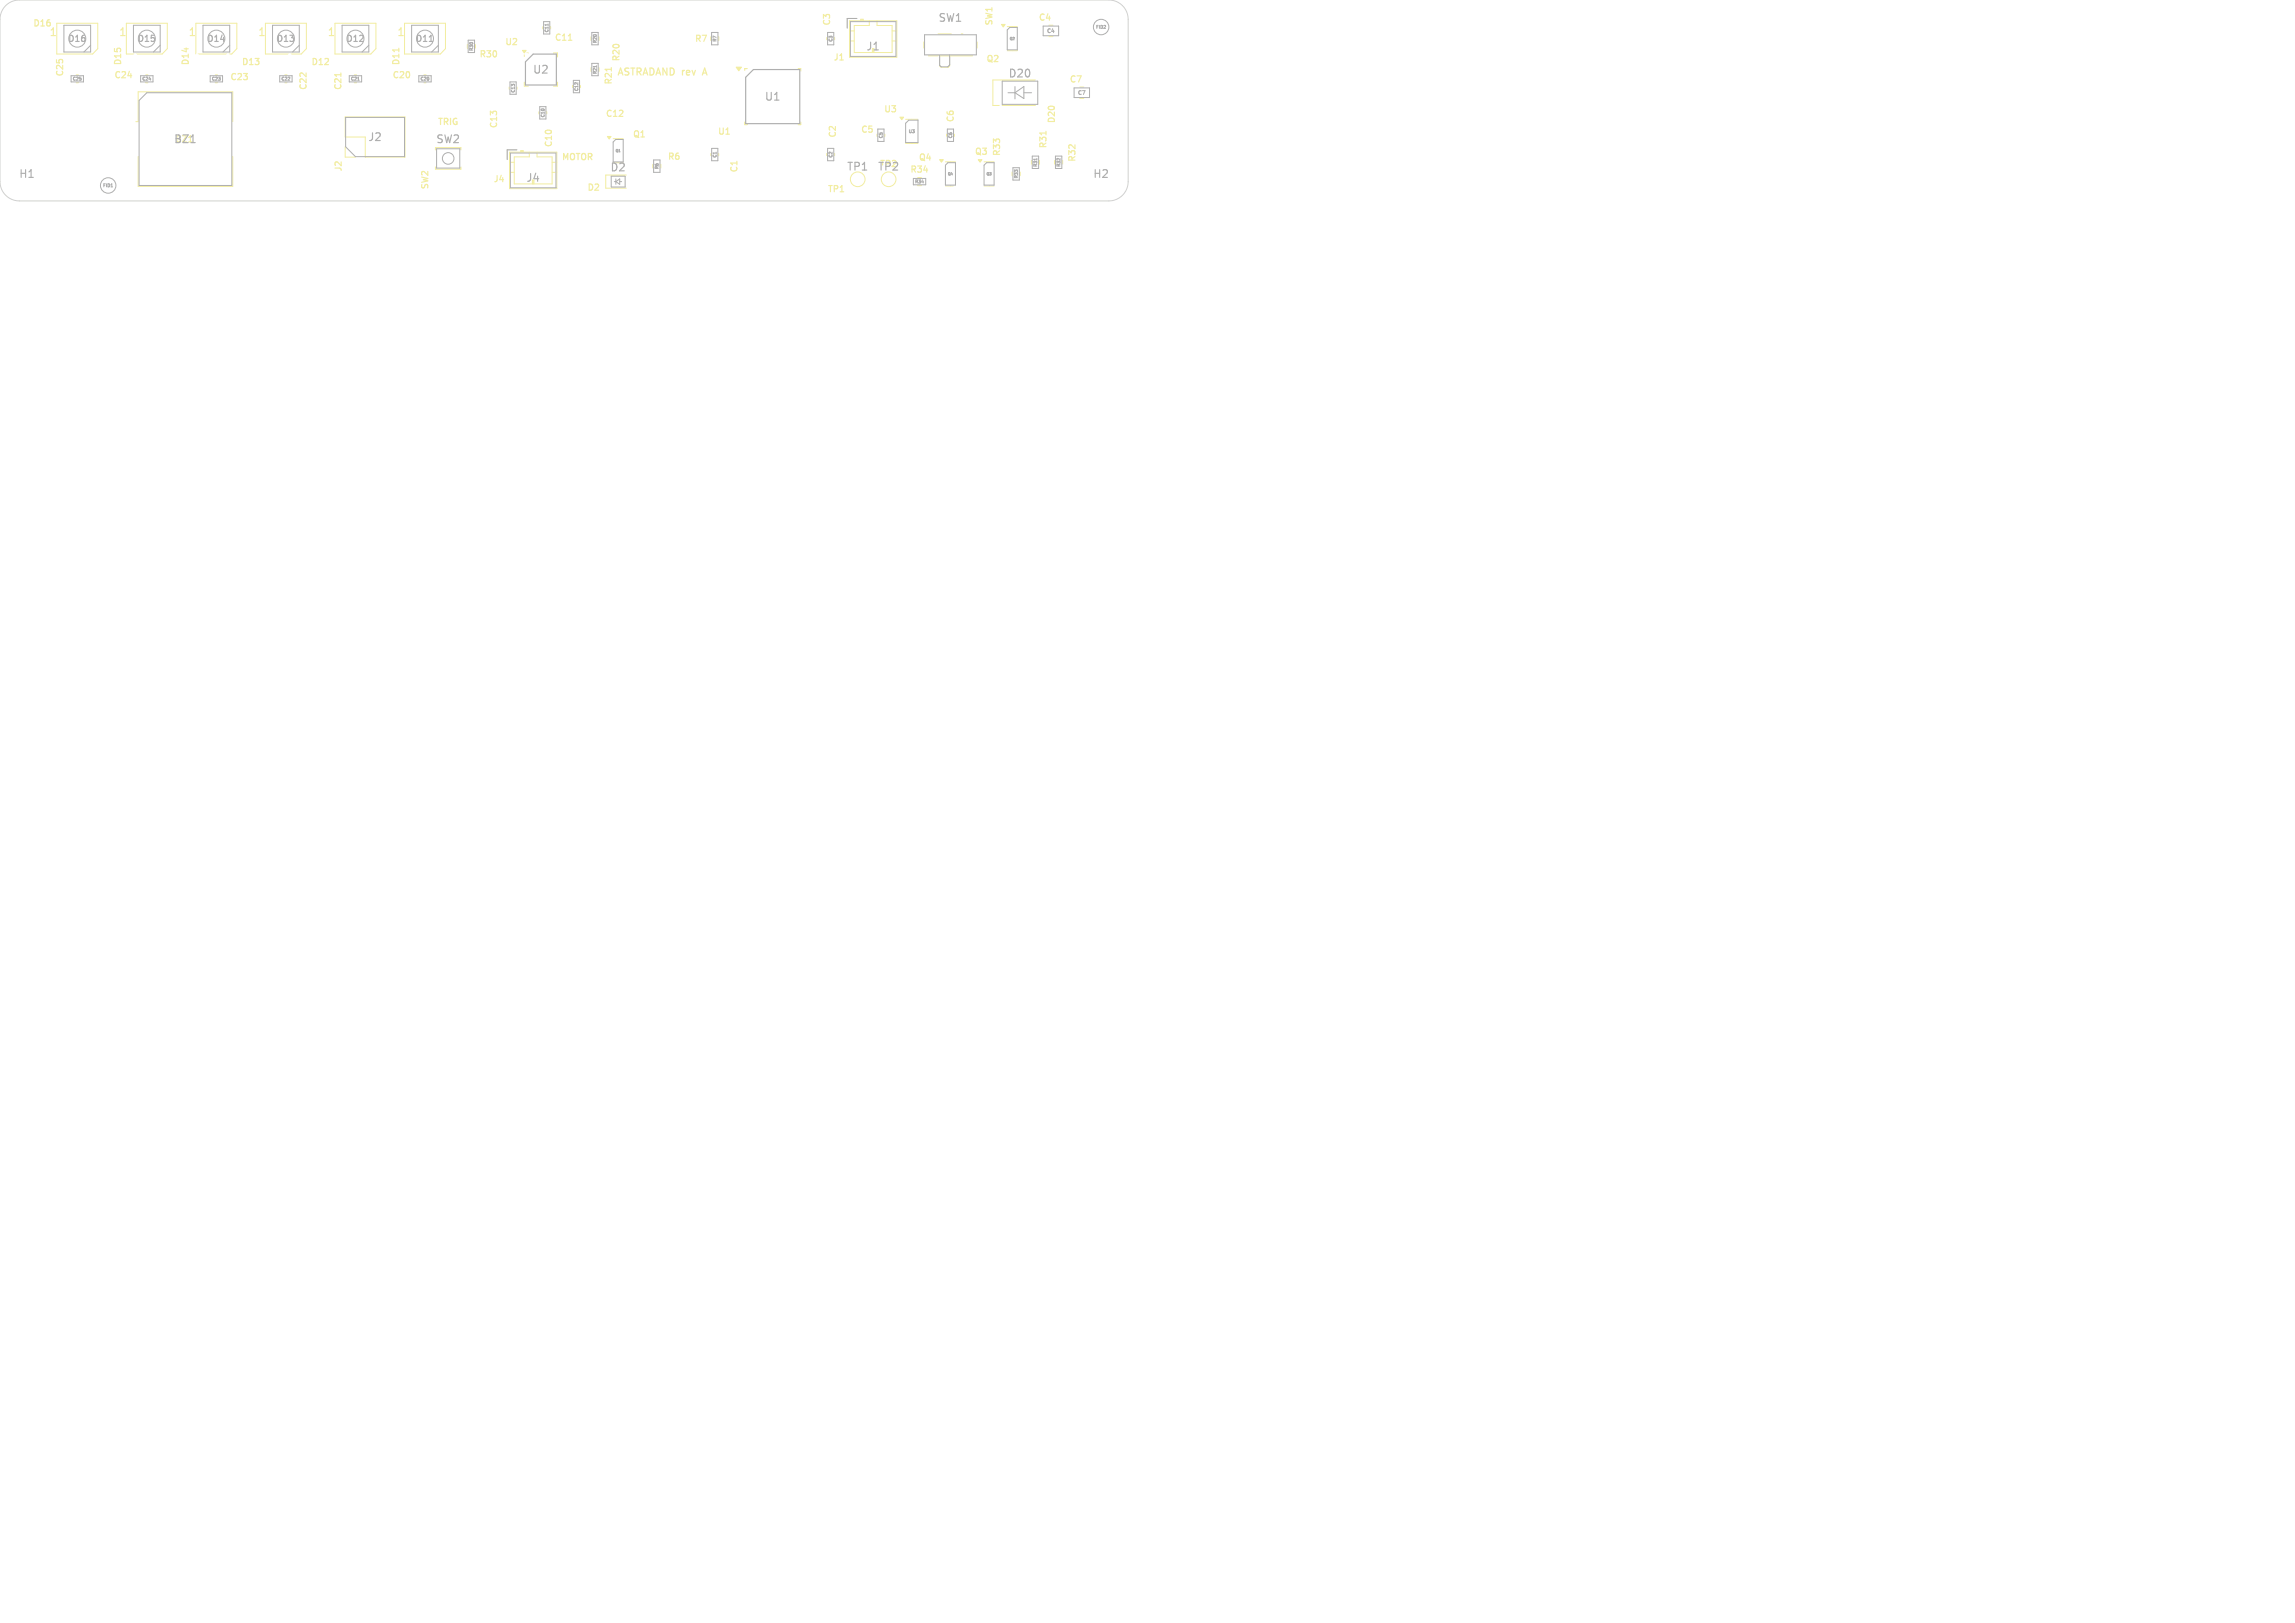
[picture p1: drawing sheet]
<svg xmlns="http://www.w3.org/2000/svg" width="297mm" height="210mm" viewBox="0 0 297 210" stroke-linecap="round" stroke-linejoin="round" font-family="sans-serif">
<defs><g id="words">
<g font-size="1.4" fill="#f2eda1">
<text x="6.3" y="4.9">1</text>
<text x="15.3" y="4.9">1</text>
<text x="24.3" y="4.9">1</text>
<text x="33.3" y="4.9">1</text>
<text x="42.3" y="4.9">1</text>
<text x="51.3" y="4.9">1</text>
</g>
<g font-size="1.4" fill="#afafaf">
<text x="121.4" y="3">SW1</text>
<text x="68.9" y="9.7">U2</text>
<text x="112" y="6.7">J1</text>
<text x="130.4" y="10.2">D20</text>
<text x="98.9" y="13.2">U1</text>
<text x="2.4" y="23.2">H1</text>
<text x="22.4" y="18.7">BZ1</text>
<text x="47.6" y="18.5">J2</text>
<text x="56.4" y="18.7">SW2</text>
<text x="68" y="23.7">J4</text>
<text x="78.9" y="22.4">D2</text>
<text x="109.5" y="22.3">TP1</text>
<text x="113.5" y="22.3">TP2</text>
<text x="141.4" y="23.2">H2</text>
</g>
<g font-size="1.3" fill="#f2eda1">
<text x="79.8" y="10">ASTRADAND rev</text>
<text x="91.3" y="10">A</text>
</g>
<g font-size="1.1" fill="#f2eda1">
<text x="4.2" y="3.6">D16</text>
<text x="71.7" y="5.5">C11</text>
<text x="89.8" y="5.6">R7</text>
<text x="107.6" y="3.4" transform="rotate(-90 107.6 3.4)">C3</text>
<text x="128.6" y="3.4" transform="rotate(-90 128.6 3.4)">SW1</text>
<text x="134.3" y="2.9">C4</text>
<text x="8.4" y="10" transform="rotate(-90 8.4 10)">C25</text>
<text x="14.7" y="10.3">C24</text>
<text x="15.9" y="8.6" transform="rotate(-90 15.9 8.6)">D15</text>
<text x="24.6" y="8.6" transform="rotate(-90 24.6 8.6)">D14</text>
<text x="29.7" y="10.6">C23</text>
<text x="31.2" y="8.6">D13</text>
<text x="39.9" y="11.8" transform="rotate(-90 39.9 11.8)">C22</text>
<text x="40.2" y="8.6">D12</text>
<text x="44.4" y="11.8" transform="rotate(-90 44.4 11.8)">C21</text>
<text x="50.7" y="10.3">C20</text>
<text x="51.9" y="8.6" transform="rotate(-90 51.9 8.6)">D11</text>
<text x="61.9" y="7.6">R30</text>
<text x="65.3" y="6">U2</text>
<text x="79.4" y="11.1" transform="rotate(-90 79.4 11.1)">R21</text>
<text x="80.4" y="8.1" transform="rotate(-90 80.4 8.1)">R20</text>
<text x="107.8" y="8">J1</text>
<text x="127.6" y="8.2">Q2</text>
<text x="138.3" y="10.9">C7</text>
<text x="56.5" y="16.4">TRIG</text>
<text x="64.5" y="16.7" transform="rotate(-90 64.5 16.7)">C13</text>
<text x="78.3" y="15.3">C12</text>
<text x="81.8" y="18">Q1</text>
<text x="92.8" y="17.6">U1</text>
<text x="108.4" y="17.9" transform="rotate(-90 108.4 17.9)">C2</text>
<text x="111.3" y="17.4">C5</text>
<text x="114.3" y="14.7">U3</text>
<text x="123.6" y="15.9" transform="rotate(-90 123.6 15.9)">C6</text>
<text x="136.7" y="16.1" transform="rotate(-90 136.7 16.1)">D20</text>
<text x="44.4" y="22.3" transform="rotate(-90 44.4 22.3)">J2</text>
<text x="63.8" y="23.8">J4</text>
<text x="71.6" y="19.2" transform="rotate(-90 71.6 19.2)">C10</text>
<text x="72.6" y="20.9">MOTOR</text>
<text x="86.3" y="20.9">R6</text>
<text x="95.6" y="22.4" transform="rotate(-90 95.6 22.4)">C1</text>
<text x="117.7" y="22.5">R34</text>
<text x="118.8" y="21">Q4</text>
<text x="126.1" y="20.2">Q3</text>
<text x="129.6" y="20.3" transform="rotate(-90 129.6 20.3)">R33</text>
<text x="135.6" y="19.3" transform="rotate(-90 135.6 19.3)">R31</text>
<text x="139.4" y="21.1" transform="rotate(-90 139.4 21.1)">R32</text>
<text x="55.6" y="24.6" transform="rotate(-90 55.6 24.6)">SW2</text>
<text x="75.9" y="24.9">D2</text>
<text x="107" y="25.1">TP1</text>
</g>
<g font-size="1.1" fill="#afafaf">
<text x="8.7" y="5.6">D16</text>
<text x="17.7" y="5.6">D15</text>
<text x="26.7" y="5.6">D14</text>
<text x="35.7" y="5.6">D13</text>
<text x="44.7" y="5.6">D12</text>
<text x="53.7" y="5.6">D11</text>
<text x="113.8" y="21.8">TP2</text>
</g>
<g font-size=".7" fill="#afafaf">
<text x="135.4" y="4.4">C4</text>
<text x="139.4" y="12.4">C7</text>
</g>
<g font-size=".6" fill="#afafaf">
<text x="71" y="4.2" transform="rotate(-90 71 4.2)">C11</text>
<text x="77.3" y="5.6" transform="rotate(-90 77.3 5.6)">R20</text>
<text x="92.8" y="5.4" transform="rotate(-90 92.8 5.4)">R7</text>
<text x="107.8" y="5.4" transform="rotate(-90 107.8 5.4)">C3</text>
<text x="141.8" y="3.8">FID2</text>
<text x="9.4" y="10.5">C25</text>
<text x="18.4" y="10.5">C24</text>
<text x="27.4" y="10.5">C23</text>
<text x="36.4" y="10.5">C22</text>
<text x="45.4" y="10.5">C21</text>
<text x="54.4" y="10.5">C20</text>
<text x="61.3" y="6.6" transform="rotate(-90 61.3 6.6)">R30</text>
<text x="74.9" y="11.8" transform="rotate(-90 74.9 11.8)">C12</text>
<text x="77.3" y="9.6" transform="rotate(-90 77.3 9.6)">R21</text>
<text x="66.7" y="12" transform="rotate(-90 66.7 12)">C13</text>
<text x="70.5" y="15.2" transform="rotate(-90 70.5 15.2)">C10</text>
<text x="114.3" y="17.9" transform="rotate(-90 114.3 17.9)">C5</text>
<text x="117.5" y="17.3">U3</text>
<text x="123.3" y="17.9" transform="rotate(-90 123.3 17.9)">C6</text>
<text x="85.3" y="21.9" transform="rotate(-90 85.3 21.9)">R6</text>
<text x="92.8" y="20.4" transform="rotate(-90 92.8 20.4)">C1</text>
<text x="107.8" y="20.4" transform="rotate(-90 107.8 20.4)">C2</text>
<text x="118.4" y="23.8">R34</text>
<text x="131.8" y="23.1" transform="rotate(-90 131.8 23.1)">R33</text>
<text x="134.3" y="21.6" transform="rotate(-90 134.3 21.6)">R31</text>
<text x="137.3" y="21.6" transform="rotate(-90 137.3 21.6)">R32</text>
<text x="13.3" y="24.3">FID1</text>
</g>
<g font-size=".4" fill="#afafaf">
<text x="130.6" y="5.2">Q2</text>
<text x="79.6" y="19.7">Q1</text>
<text x="122.6" y="22.7">Q4</text>
<text x="127.6" y="22.7">Q3</text>
</g>
</g></defs>
<path d="M44.1 9.4v.5M51.6 6.2v.5M73.6 5.2h.4M79.1 8.7v.5M96.4 15.8v.3h.3M96.7 8.9h-.3v.2M103.3 8.9h.3v.3M103.6 15.8v.3h-.3M108.7 7.8h.4M135.4 17v.4" fill="none" stroke="#f2eda1" stroke-width=".15"/>
<g fill="none" stroke="#f2eda1" stroke-width=".13">
<path d="M7.3 3h5.3v3.3l-.6 .7h-4.7zM9.9 9.7h.2M9.9 10.7h.2M16.4 3h5.2v3.3l-.6 .7h-4.6zM17.6 15.7h.3v-3.8h12.2v3.8M18.9 9.7h.2M18.9 10.7h.2M25.3 3h5.3v3.3l-.6 .7h-4.7zM27.9 9.7h.2M27.9 10.7h.2M34.3 3h5.3v3.3l-.6 .7h-4.7zM36.9 9.7h.2"/>
<path d="M36.9 10.7h.2M43.3 3h5.3v3.3l-.6 .7h-4.7zM44.7 15.1h7.7v5.2h-5.1v-2.6h-2.6zM44.7 19v1.3h1.3M45.9 9.7h.2M45.9 10.7h.2M52.3 3h5.4v3.3l-.7 .7h-4.7zM54.9 9.7h.2M54.9 10.7h.2M56.3 19.4v-.3h3.4v.3M60.5 5.8v.4M61.5 5.8v.4"/>
<path d="M65.9 11.3v.2M65.9 19.7h6.2v4.7h-6.2zM66.9 19.4h-1.3v1.2M66.9 11.3v.2M67.4 19.7v-.2h.3v.2M67.4 19.6h.3M67.9 7.1v.2M67.9 10.6v.6h.5M68.1 6.9h.3M68.5 19.7v.6h-1.9v3.5h4.8v-3.5h-1.9v-.6M69.7 14.5v.2M70.2 3.5v.2"/>
<path d="M70.8 14.5v.2M71.3 3.5v.2M71.6 6.9h.5v.5M72.1 10.6v.6h-.5M74.1 11.1v.2M75.1 11.1v.2M76.5 4.8v.4M76.5 8.8v.4M77.5 4.8v.4M77.5 8.8v.4M79.4 17.9h1.3M92 4.8v.4"/>
<path d="M92 19.9v.2M93 19.9v.2M93 4.8v.4M107 4.9v.2M107 19.9v.2M108 4.9v.2M108 19.9v.2M109.9 2.7h6.2v4.7h-6.2zM109.9 4h.6M109.9 5.3h.6M110.9 2.4h-1.3v1.2M111.4 2.7v-.2h.3v.2"/>
<path d="M111.4 2.6h.3M112.5 2.7v.6h-2v3.5h5v-3.5h-2v-.6M113.5 17.4v.2M114.5 17.4v.2M115.5 4h.6M115.5 5.3h.6M117.2 15.4h1.6M117.2 18.6h1.6M119.5 5.4v.8M120.1 7.2h5.7M121.4 4.4h1.7M121.6 7.2v1.3l.2 .2h.9l.2-.2v-1.3"/>
<path d="M122.5 17.4v.2M123.5 17.4v.2M124.4 4.4h.2M126.5 5.4v.8M130.3 3.4h1.3M130.3 6.6h1.3M134 10.3h-5.5v3.3h5.5M135.7 3.3h.6M135.7 4.7h.6M139.7 11.3h.6M139.7 12.7h.6M17.9 20.3v3.8h12.2v-3.8"/>
<path d="M56.3 21.6v.3h3.4v-.3M65.9 21h.7M65.9 22.3h.7M71.4 21h.7M71.4 22.3h.7M81 22.6h-2.6v1.7h2.6M84.5 21.3v.4M85.5 21.3v.4M118.8 23h.4M118.8 24h.4M122.4 20.9h1.2M122.4 24.1h1.2"/>
<path d="M127.4 20.9h1.2M127.4 24.1h1.2M131 22.3v.4M132 22.3v.4M133.5 20.8v.4M134.5 20.8v.4M136.5 20.8v.4M137.5 20.8v.4"/>
<circle cx="111" cy="23.2" r=".95"/>
<circle cx="115" cy="23.2" r=".95"/>
</g>
<g fill="#f2eda1" stroke="#f2eda1" stroke-width=".13">
<path d="M95.3 8.7h.7l-.4 .5z"/>
<path d="M116.5 15.2h.4l-.2 .3z"/>
<path d="M129.6 3.2h.5l-.3 .3z"/>
<path d="M126.6 20.7h.5l-.3 .3z"/>
<path d="M121.6 20.7h.5l-.3 .3z"/>
<path d="M78.6 17.7h.5l-.3 .3z"/>
<path d="M67.6 6.5h.5l-.2 .4z"/>
</g>
<g fill="#fff" stroke="#fff" stroke-width=".13">
<circle cx="82.9" cy="11.9" r=".15"/>
<circle cx="91.3" cy="6.7" r=".15"/>
<circle cx="82.5" cy="14" r=".15"/>
<circle cx="93.7" cy="10.7" r=".15"/>
<circle cx="97.3" cy="10.9" r=".15"/>
<circle cx="90.8" cy="7.7" r=".15"/>
<circle cx="83.9" cy="14" r=".15"/>
<circle cx="83.9" cy="11.9" r=".15"/>
<circle cx="25.5" cy="17.5" r=".15"/>
<circle cx="21.5" cy="7.1" r=".15"/>
<circle cx="46.4" cy="7.7" r=".15"/>
<circle cx="137.5" cy="23.1" r=".15"/>
<circle cx="73.5" cy="21.9" r=".15"/>
<circle cx="121.5" cy="1.5" r=".15"/>
<circle cx="29.5" cy="1.5" r=".15"/>
<circle cx="33.5" cy="17.5" r=".15"/>
<circle cx="141.5" cy="1.5" r=".15"/>
<circle cx="33.5" cy="6.4" r=".15"/>
<circle cx="65.5" cy="2.9" r=".15"/>
<circle cx="29.5" cy="7.1" r=".15"/>
<circle cx="105.5" cy="21.9" r=".15"/>
<circle cx="1.5" cy="17.5" r=".15"/>
<circle cx="49.5" cy="9.5" r=".15"/>
<circle cx="33.5" cy="21.5" r=".15"/>
<circle cx="62.3" cy="5.5" r=".15"/>
<circle cx="93.5" cy="13.5" r=".15"/>
<circle cx="25.5" cy="1.5" r=".15"/>
<circle cx="17.5" cy="1.5" r=".15"/>
<circle cx="53.5" cy="21.5" r=".15"/>
<circle cx="77.5" cy="18.7" r=".15"/>
<circle cx="41.5" cy="17.5" r=".15"/>
<circle cx="113.5" cy="13.5" r=".15"/>
<circle cx="81.5" cy="1.5" r=".15"/>
<circle cx="13.5" cy="17.5" r=".15"/>
<circle cx="49.5" cy="1.5" r=".15"/>
<circle cx="13.5" cy="1.5" r=".15"/>
<circle cx="25.5" cy="21.5" r=".15"/>
<circle cx="61.5" cy="2.9" r=".15"/>
<circle cx="73.5" cy="18.7" r=".15"/>
<circle cx="37.5" cy="1.5" r=".15"/>
<circle cx="135" cy="9.5" r=".15"/>
<circle cx="133.5" cy="6.7" r=".15"/>
<circle cx="90.7" cy="13.5" r=".15"/>
<circle cx="78.3" cy="6.8" r=".15"/>
<circle cx="21.5" cy="21.9" r=".15"/>
<circle cx="137.5" cy="1.5" r=".15"/>
<circle cx="5.5" cy="9.5" r=".15"/>
<circle cx="82.8" cy="21.8" r=".15"/>
<circle cx="19.8" cy="17.5" r=".15"/>
<circle cx="121.5" cy="13.5" r=".15"/>
<circle cx="93.7" cy="7.4" r=".15"/>
<circle cx="37.5" cy="14" r=".15"/>
<circle cx="53.5" cy="1.5" r=".15"/>
<circle cx="45.5" cy="14" r=".15"/>
<circle cx="21.5" cy="9.6" r=".15"/>
<circle cx="9.5" cy="14" r=".15"/>
<circle cx="117.5" cy="9.5" r=".15"/>
<circle cx="85.5" cy="24.1" r=".15"/>
<circle cx="61.5" cy="21.5" r=".15"/>
<circle cx="69.7" cy="12.1" r=".15"/>
<circle cx="85.5" cy="1.5" r=".15"/>
<circle cx="133.5" cy="23.5" r=".15"/>
<circle cx="129.5" cy="13.8" r=".15"/>
<circle cx="130.3" cy="8.5" r=".15"/>
<circle cx="125.5" cy="8.2" r=".15"/>
<circle cx="81.5" cy="5.9" r=".15"/>
<circle cx="1.5" cy="13.5" r=".15"/>
<circle cx="5.5" cy="13.5" r=".15"/>
<circle cx="61.5" cy="18.7" r=".15"/>
<circle cx="41.5" cy="6.4" r=".15"/>
<circle cx="107.8" cy="14" r=".15"/>
<circle cx="101.5" cy="9.9" r=".15"/>
<circle cx="89.5" cy="1.5" r=".15"/>
<circle cx="5.5" cy="5.5" r=".15"/>
<circle cx="101.5" cy="22.1" r=".15"/>
<circle cx="129.5" cy="1.5" r=".15"/>
<circle cx="105.5" cy="1.5" r=".15"/>
<circle cx="126.7" cy="10.4" r=".15"/>
<circle cx="41.5" cy="21.5" r=".15"/>
<circle cx="13.5" cy="13.5" r=".15"/>
<circle cx="37.5" cy="7.1" r=".15"/>
<circle cx="57.6" cy="20.5" r=".15"/>
<circle cx="45.5" cy="21.5" r=".15"/>
<circle cx="45.5" cy="11.5" r=".15"/>
<circle cx="93.5" cy="1.5" r=".15"/>
<circle cx="115.7" cy="19.4" r=".15"/>
<circle cx="123.2" cy="10.4" r=".15"/>
<circle cx="137.5" cy="17.5" r=".15"/>
<circle cx="13.5" cy="21.5" r=".15"/>
<circle cx="1.5" cy="9.5" r=".15"/>
<circle cx="133.6" cy="15.3" r=".15"/>
<circle cx="33.5" cy="13.5" r=".15"/>
<circle cx="31" cy="17.5" r=".15"/>
<circle cx="102.3" cy="5.5" r=".15"/>
<circle cx="93.5" cy="22.2" r=".15"/>
<circle cx="129.5" cy="24.3" r=".15"/>
<circle cx="137.5" cy="13.5" r=".15"/>
<circle cx="53.5" cy="11.5" r=".15"/>
<circle cx="29.5" cy="21.5" r=".15"/>
<circle cx="141.5" cy="13.6" r=".15"/>
<circle cx="109.5" cy="9.5" r=".15"/>
<circle cx="57.5" cy="7.1" r=".15"/>
<circle cx="117.5" cy="1.5" r=".15"/>
<circle cx="69.5" cy="18.7" r=".15"/>
<circle cx="137.5" cy="9.5" r=".15"/>
<circle cx="33.5" cy="9.5" r=".15"/>
<circle cx="29.5" cy="11.5" r=".15"/>
<circle cx="121.5" cy="20.1" r=".15"/>
<circle cx="57.5" cy="23" r=".15"/>
<circle cx="9.5" cy="21.5" r=".15"/>
<circle cx="9.5" cy="1.5" r=".15"/>
<circle cx="97.5" cy="21.8" r=".15"/>
<circle cx="101.5" cy="19.6" r=".15"/>
<circle cx="1.5" cy="5.5" r=".15"/>
<circle cx="86.9" cy="18.8" r=".15"/>
<circle cx="109.5" cy="16.3" r=".15"/>
<circle cx="49.5" cy="13.5" r=".15"/>
<circle cx="21.5" cy="1.5" r=".15"/>
<circle cx="33.5" cy="1.5" r=".15"/>
<circle cx="101.5" cy="1.5" r=".15"/>
<circle cx="109.5" cy="1.5" r=".15"/>
<circle cx="1.5" cy="1.5" r=".15"/>
<circle cx="125.5" cy="17.5" r=".15"/>
<circle cx="109.5" cy="19.9" r=".15"/>
<circle cx="141.5" cy="5.5" r=".15"/>
<circle cx="41.5" cy="13.5" r=".15"/>
<circle cx="21.5" cy="13.5" r=".15"/>
<circle cx="37.5" cy="11.5" r=".15"/>
<circle cx="117.5" cy="5.5" r=".15"/>
<circle cx="137.5" cy="5.6" r=".15"/>
<circle cx="21.5" cy="19.4" r=".15"/>
<circle cx="6" cy="21.5" r=".15"/>
<circle cx="9.5" cy="17.5" r=".15"/>
<circle cx="17.5" cy="21.5" r=".15"/>
<circle cx="121.5" cy="7.5" r=".15"/>
<circle cx="133.5" cy="1.5" r=".15"/>
<circle cx="79.4" cy="4.5" r=".15"/>
<circle cx="17.5" cy="11.5" r=".15"/>
<circle cx="113.5" cy="1.5" r=".15"/>
<circle cx="85.5" cy="5.5" r=".15"/>
<circle cx="54.2" cy="13.9" r=".15"/>
<circle cx="49.5" cy="6.4" r=".15"/>
<circle cx="13.5" cy="9.5" r=".15"/>
<circle cx="73.5" cy="6.2" r=".15"/>
<circle cx="41.5" cy="9.5" r=".15"/>
<circle cx="45.5" cy="1.5" r=".15"/>
<circle cx="13.5" cy="6.4" r=".15"/>
<circle cx="9.5" cy="11.5" r=".15"/>
<circle cx="60" cy="12.5" r=".15"/>
<circle cx="89.5" cy="21.5" r=".15"/>
<circle cx="17.5" cy="14" r=".15"/>
<circle cx="41.5" cy="1.5" r=".15"/>
<circle cx="58.6" cy="3.8" r=".15"/>
<circle cx="118.8" cy="14.8" r=".15"/>
<circle cx="5.5" cy="1.5" r=".15"/>
<circle cx="5.5" cy="17.5" r=".15"/>
<circle cx="123.6" cy="24.2" r=".15"/>
<circle cx="93.8" cy="19.7" r=".15"/>
<circle cx="53.5" cy="18.8" r=".15"/>
<circle cx="77.5" cy="14.4" r=".15"/>
<circle cx="125.5" cy="13.6" r=".15"/>
<circle cx="37.5" cy="21.5" r=".15"/>
<circle cx="70.9" cy="11.9" r=".15"/>
<circle cx="25.5" cy="7.1" r=".15"/>
<circle cx="55" cy="7.9" r=".15"/>
<circle cx="118" cy="20.4" r=".15"/>
<circle cx="10.4" cy="7.7" r=".15"/>
<circle cx="109.5" cy="5.5" r=".15"/>
<circle cx="65.5" cy="21.5" r=".15"/>
<circle cx="65.5" cy="18.7" r=".15"/>
<circle cx="141.5" cy="9.5" r=".15"/>
<circle cx="77.5" cy="11.9" r=".15"/>
<circle cx="105.5" cy="5.5" r=".15"/>
<circle cx="125.5" cy="1.5" r=".15"/>
<circle cx="133.5" cy="17.8" r=".15"/>
<circle cx="141.5" cy="17.5" r=".15"/>
<circle cx="113.5" cy="9.5" r=".15"/>
<circle cx="73.5" cy="14.4" r=".15"/>
<circle cx="29.5" cy="14" r=".15"/>
<circle cx="97.5" cy="1.5" r=".15"/>
<circle cx="49.5" cy="21.5" r=".15"/>
<circle cx="68.1" cy="7" r=".15"/>
<circle cx="25.5" cy="13.5" r=".15"/>
<circle cx="37.5" cy="17.5" r=".15"/>
<circle cx="89.5" cy="11" r=".15"/>
<circle cx="17.5" cy="7.1" r=".15"/>
<circle cx="25.5" cy="9.6" r=".15"/>
<circle cx="106.3" cy="19.5" r=".15"/>
<circle cx="71.5" cy="13" r=".15"/>
<circle cx="84.9" cy="11.9" r=".15"/>
<circle cx="68.6" cy="12.3" r=".15"/>
<circle cx="106.3" cy="16.1" r=".15"/>
<circle cx="84.9" cy="13.6" r=".15"/>
<circle cx="66.5" cy="7.1" r=".15"/>
<circle cx="97.3" cy="15.1" r=".15"/>
<circle cx="99.8" cy="15.2" r=".15"/>
<circle cx="58" cy="11" r=".15"/>
<circle cx="101" cy="15.2" r=".15"/>
<circle cx="52.8" cy="16.1" r=".15"/>
<circle cx="88.3" cy="15.3" r=".15"/>
<circle cx="98.1" cy="19.3" r=".15"/>
<circle cx="102" cy="15.2" r=".15"/>
<circle cx="90.9" cy="18.9" r=".15"/>
<circle cx="89" cy="17" r=".15"/>
<circle cx="62.9" cy="11.8" r=".15"/>
<circle cx="65.5" cy="13.8" r=".15"/>
<circle cx="85.2" cy="17" r=".15"/>
<circle cx="103" cy="17.5" r=".15"/>
<circle cx="103.8" cy="15.5" r=".15"/>
<circle cx="106.9" cy="9.8" r=".15"/>
<circle cx="105.8" cy="12.5" r=".15"/>
<circle cx="75.6" cy="4.2" r=".15"/>
<circle cx="77.7" cy="2.6" r=".15"/>
<circle cx="68.8" cy="5.6" r=".15"/>
<circle cx="69.4" cy="6.2" r=".15"/>
<circle cx="75.6" cy="8.2" r=".15"/>
<circle cx="97.3" cy="9.8" r=".15"/>
<circle cx="129.4" cy="6.1" r=".15"/>
<circle cx="113.6" cy="18.1" r=".15"/>
<circle cx="115.3" cy="16.4" r=".15"/>
<circle cx="112.3" cy="20" r=".15"/>
<circle cx="130.5" cy="18.6" r=".15"/>
<circle cx="132.9" cy="12.8" r=".15"/>
<circle cx="126.9" cy="21.3" r=".15"/>
<circle cx="124.9" cy="22" r=".15"/>
<circle cx="132" cy="21.3" r=".15"/>
<circle cx="81.3" cy="23.8" r=".15"/>
<circle cx="81.3" cy="19.7" r=".15"/>
<circle cx="68" cy="21.5" r=".38"/>
<circle cx="70" cy="21.5" r=".38"/>
<circle cx="121.5" cy="5.8" r=".45"/>
<circle cx="124.5" cy="5.8" r=".45"/>
<circle cx="46" cy="19" r=".5"/>
<circle cx="46" cy="16.5" r=".5"/>
<circle cx="48.5" cy="19" r=".5"/>
<circle cx="48.5" cy="16.5" r=".5"/>
<circle cx="51.1" cy="19" r=".5"/>
<circle cx="51.1" cy="16.5" r=".5"/>
<circle cx="112" cy="4.5" r=".37"/>
<circle cx="114" cy="4.5" r=".37"/>
<circle cx="3.5" cy="22.5" r="1.35"/>
<circle cx="142.5" cy="22.5" r="1.35"/>
</g>
<g fill="none" stroke="#afafaf" stroke-width=".13">
<path d="M8.3 3.3h3.4v3.4h-3.4zM9.2 9.8h1.6v.8h-1.6zM11.7 5.9l-.8 .8M17.3 3.3h3.4v3.4h-3.4zM18.2 9.8h1.6v.8h-1.6zM19 12h11v12h-12v-11zM20.7 5.9l-.8 .8M26.3 3.3h3.4v3.4h-3.4zM27.2 9.8h1.6v.8h-1.6zM29.7 5.9l-.8 .8M35.3 3.3h3.4v3.4h-3.4zM36.2 9.8h1.6v.8h-1.6z"/>
<path d="M38.7 5.9l-.8 .8M44.3 3.3h3.4v3.4h-3.4zM44.7 15.2h7.6v5.1h-6.3l-1.3-1.3zM45.2 9.8h1.6v.8h-1.6zM46.3 10.4h.2M47.7 5.9l-.8 .8M53.3 3.3h3.4v3.4h-3.4zM54.2 9.8h1.6v.8h-1.6zM56.5 19.2h3v2.6h-3zM56.7 5.9l-.8 .8M60.6 5.2h.8v1.6h-.8zM66 10.6h.8v1.6h-.8z"/>
<path d="M66 19.8h6v4.5h-6zM66.9 19.4h-1.3v1.2M69.8 13.8h.9v1.6h-.9zM70.4 2.8h.7v1.6h-.7zM70.9 3.1v.2M74.2 10.4h.8v1.6h-.8zM76.6 8.2h.8v1.6h-.8zM76.6 4.2h.8v1.6h-.8zM77.2 8.5v.2M92.1 4.2h.8v1.6h-.8zM92.1 19.2h.8v1.6h-.8zM107.1 4.2h.8v1.6h-.8z"/>
<path d="M107.1 19.2h.8v1.6h-.8zM110.1 2.8h5.8v4.5h-5.8zM110.9 2.4h-1.3v1.2M113.6 16.7h.8v1.6h-.8zM117.2 15.9l.4-.4h1.2v3h-1.6zM119.7 4.5h6.7v2.6h-6.7zM122.6 16.7h.8v1.6h-.8zM122.9 7.1v1.3l-.3 .2h-.8l-.2-.1v-1.3M129.7 10.5h4.6v3h-4.6zM130.3 3.9l.4-.4h.9v3h-1.3zM130.4 12h1M131.4 11.2v1.6"/>
<path d="M131.4 12l1.1-.8v1.6zM132.5 12h1M135 3.4h2v1.2h-2zM139 11.4h2v1.2h-2zM79.1 22.8v1.4h1.8v-1.4M79.4 20.9v-2.5l.3-.3h1v2.8M79.5 23.5h.2M79.7 23.2v.7M79.7 23.5l.5-.3v.7zM80.2 23.5h.2M84.6 20.7h.8v1.6h-.8zM118.2 23.1h1.6v.8h-1.6z"/>
<path d="M122.7 21.1h.9v2.8h-1.2v-2.5zM127.7 21.1h.9v2.8h-1.2v-2.5zM131.1 21.7h.8v1.6h-.8zM133.6 20.2h.8v1.6h-.8zM134.2 20.5v.2M136.6 20.2h.8v1.6h-.8z"/>
<circle cx="10" cy="5" r="1.1"/>
<circle cx="19" cy="5" r="1.1"/>
<circle cx="28" cy="5" r="1.1"/>
<circle cx="37" cy="5" r="1.1"/>
<circle cx="46" cy="5" r="1.1"/>
<circle cx="55" cy="5" r="1.1"/>
<circle cx="142.5" cy="3.5" r="1"/>
<circle cx="14" cy="24" r="1"/>
<circle cx="58" cy="20.5" r=".75"/>
</g>
<path d="M24.7 18.5h.6M55.6 5.4h.4M69 7h3v4h-4v-3zM97.5 9h6v7h-7v-6z" fill="none" stroke="#afafaf" stroke-width=".15"/>
<path d="M.7 .8l.8-.6 1-.2h141a2.5 2.5 0 0 1 2.5 2.5v21a2.5 2.5 0 0 1-2.5 2.5h-141a2.5 2.5 0 0 1-2.5-2.5v-21l.2-.9z" fill="none" stroke="#d0d2cd" stroke-width=".13"/>
<use href="#words"/>
</svg>
